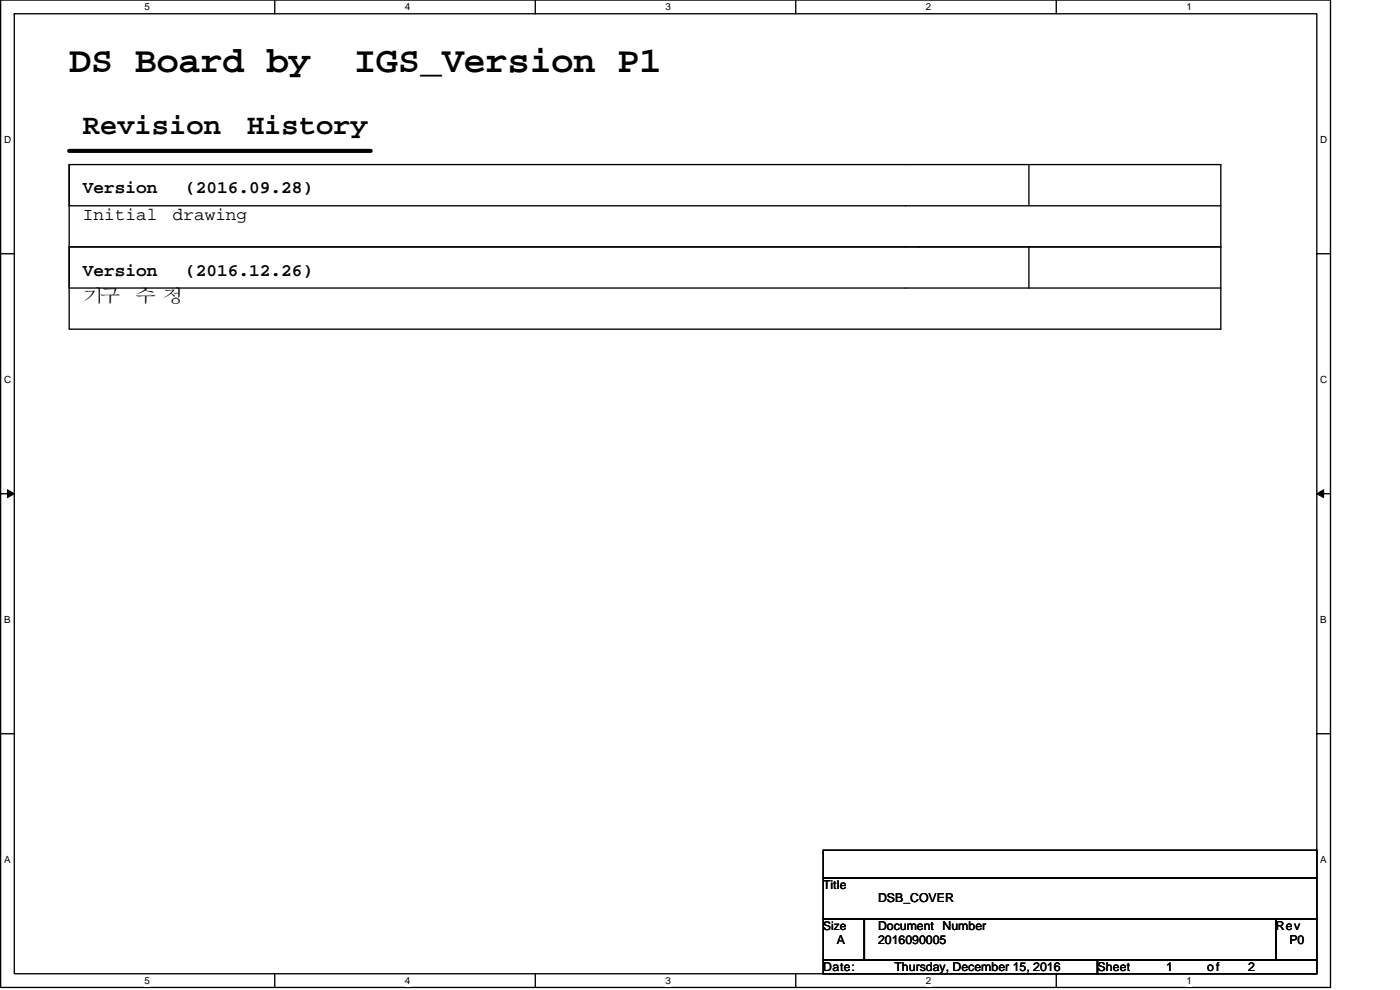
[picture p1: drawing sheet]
<svg xmlns="http://www.w3.org/2000/svg" width="420mm" height="297mm" viewBox="0 0 420 297" stroke-linecap="round" stroke-linejoin="round" font-family="sans-serif">
<defs><g id="words">
<g font-size="11">
<text x="20.8" y="21.5">DS Board by</text>
<text x="106.3" y="21.5">IGS_Version P1</text>
</g>
<g font-size="8.6">
<text x="24.9" y="40.1">Revision</text>
<text x="74.1" y="40.1">History</text>
</g>
<g font-size="5.3">
<text x="24.9" y="58">Version</text>
<text x="55.6" y="58">(2016.09.28)</text>
<text x="24.9" y="66">Initial</text>
<text x="51.8" y="66">drawing</text>
<text x="24.9" y="82.7">Version</text>
<text x="55.6" y="82.7">(2016.12.26)</text>
<text x="24.9" y="90.7">기구</text>
<text x="40.5" y="90.7">수 정</text>
</g>
<g font-size="3.7">
<text x="247.1" y="266.7">Title</text>
<text x="263.5" y="270.8">DSB_COVER</text>
<text x="263.5" y="279">Document Number</text>
<text x="382.8" y="279">Rev</text>
<text x="251.2" y="283.1">A</text>
<text x="263.5" y="283.1">2016090005</text>
<text x="387" y="283.1">P0</text>
<text x="247.1" y="291.4">Date:</text>
<text x="268.4" y="291.4">Thursday, December 15, 2016</text>
<text x="329.4" y="291.4">Sheet</text>
<text x="349.9" y="291.4">1</text>
<text x="362.3" y="291.4">of</text>
<text x="374.6" y="291.4">2</text>
</g>
<text font-size="3.6" x="247.1" y="278.9">Size</text>
<g font-size="3">
<text x="43.4" y="3.1">5</text>
<text x="121.5" y="3.1">4</text>
<text x="199.7" y="3.1">3</text>
<text x="277.9" y="3.1">2</text>
<text x="356.1" y="3.1">1</text>
<text x="1.2" y="42.8">D</text>
<text x="396.2" y="42.8">D</text>
<text x="1.2" y="114.8">C</text>
<text x="396.2" y="114.8">C</text>
<text x="1.2" y="186.8">B</text>
<text x="396.2" y="186.8">B</text>
<text x="1.2" y="258.8">A</text>
<text x="396.2" y="258.8">A</text>
<text x="43.4" y="295.2">5</text>
<text x="121.5" y="295.2">4</text>
<text x="199.7" y="295.2">3</text>
<text x="277.9" y="295.2">2</text>
<text x="356.1" y="295.2">1</text>
</g>
</g></defs>
<path d="M.2 0h399.1v296.3h-399.1zM4.3 4.1h390.9v288.1h-390.9z" fill="none" stroke="#000" stroke-width=".4"/>
<g fill="#fff">
<path d="M43.4 .4h1.6v3.3h-1.6z"/>
<path d="M43.4 292.6h1.6v3.3h-1.6z"/>
</g>
<path d="M82.5 0v4.1M82.5 292.2v4.1" fill="none" stroke="#000" stroke-width=".4"/>
<g fill="#fff">
<path d="M121.5 .4h1.7v3.3h-1.7z"/>
<path d="M121.5 292.6h1.7v3.3h-1.7z"/>
</g>
<path d="M160.6 0v4.1M160.6 292.2v4.1" fill="none" stroke="#000" stroke-width=".4"/>
<g fill="#fff">
<path d="M199.7 .4h1.7v3.3h-1.7z"/>
<path d="M199.7 292.6h1.7v3.3h-1.7z"/>
</g>
<path d="M238.8 0v4.1M238.8 292.2v4.1" fill="none" stroke="#000" stroke-width=".4"/>
<g fill="#fff">
<path d="M277.9 .4h1.6v3.3h-1.6z"/>
<path d="M277.9 292.6h1.6v3.3h-1.6z"/>
</g>
<path d="M317 0v4.1M317 292.2v4.1" fill="none" stroke="#000" stroke-width=".4"/>
<g fill="#fff">
<path d="M356.1 .4h1.6v3.3h-1.6z"/>
<path d="M356.1 292.6h1.6v3.3h-1.6z"/>
<path d="M1.2 40.1h2.2v3.3h-2.2z"/>
<path d="M396.2 40.1h2.2v3.3h-2.2z"/>
<path d="M1.2 112.1h2.2v3.3h-2.2z"/>
<path d="M396.2 112.1h2.2v3.3h-2.2z"/>
</g>
<path d="M.2 76.1h4.1M395.2 76.1h4.1" fill="none" stroke="#000" stroke-width=".4"/>
<g fill="#fff">
<path d="M1.2 184.1h2v3.4h-2z"/>
<path d="M396.2 184.1h2v3.4h-2z"/>
</g>
<path d="M.2 148.1h4.1M395.2 148.1h4.1" fill="none" stroke="#000" stroke-width=".4"/>
<path d="M2.2 146.9l2.1 1.2-2.1 1.2zM395.2 148.1l2-1.2v2.4z" fill="#000" stroke="#000" stroke-width=".3"/>
<g fill="#fff">
<path d="M1.2 256.2h2v3.3h-2z"/>
<path d="M396.2 256.2h2v3.3h-2z"/>
</g>
<g fill="none" stroke="#000" stroke-width=".4">
<path d="M20.8 49.4h345.6v24.7M20.8 49.4v24.7M20.8 49.4v12.3h345.6M308.8 49.4v12.3M20.8 74.1h345.6M20.8 74.1v24.7h345.6v-24.7M20.8 74.1v12.3h345.6M308.8 74.1v12.3M.2 220.2h4.1M395.2 220.2h4.1M247.1 255.1h148.1v8.3h-148.1zM247.1 263.4h148.1v12.3h-148.1z"/>
<path d="M247.1 275.7h12.3v12.4h-12.3zM259.4 275.7h123.5v12.4h-123.5zM382.9 275.7h12.3v12.4h-12.3zM247.1 288.1h82.3v4.1h-82.3zM329.4 288.1h65.8v4.1h-65.8z"/>
</g>
<path d="M20.8 45.3h90.5" fill="none" stroke="#000" stroke-width="1.2"/>
<use href="#words"/>
</svg>
